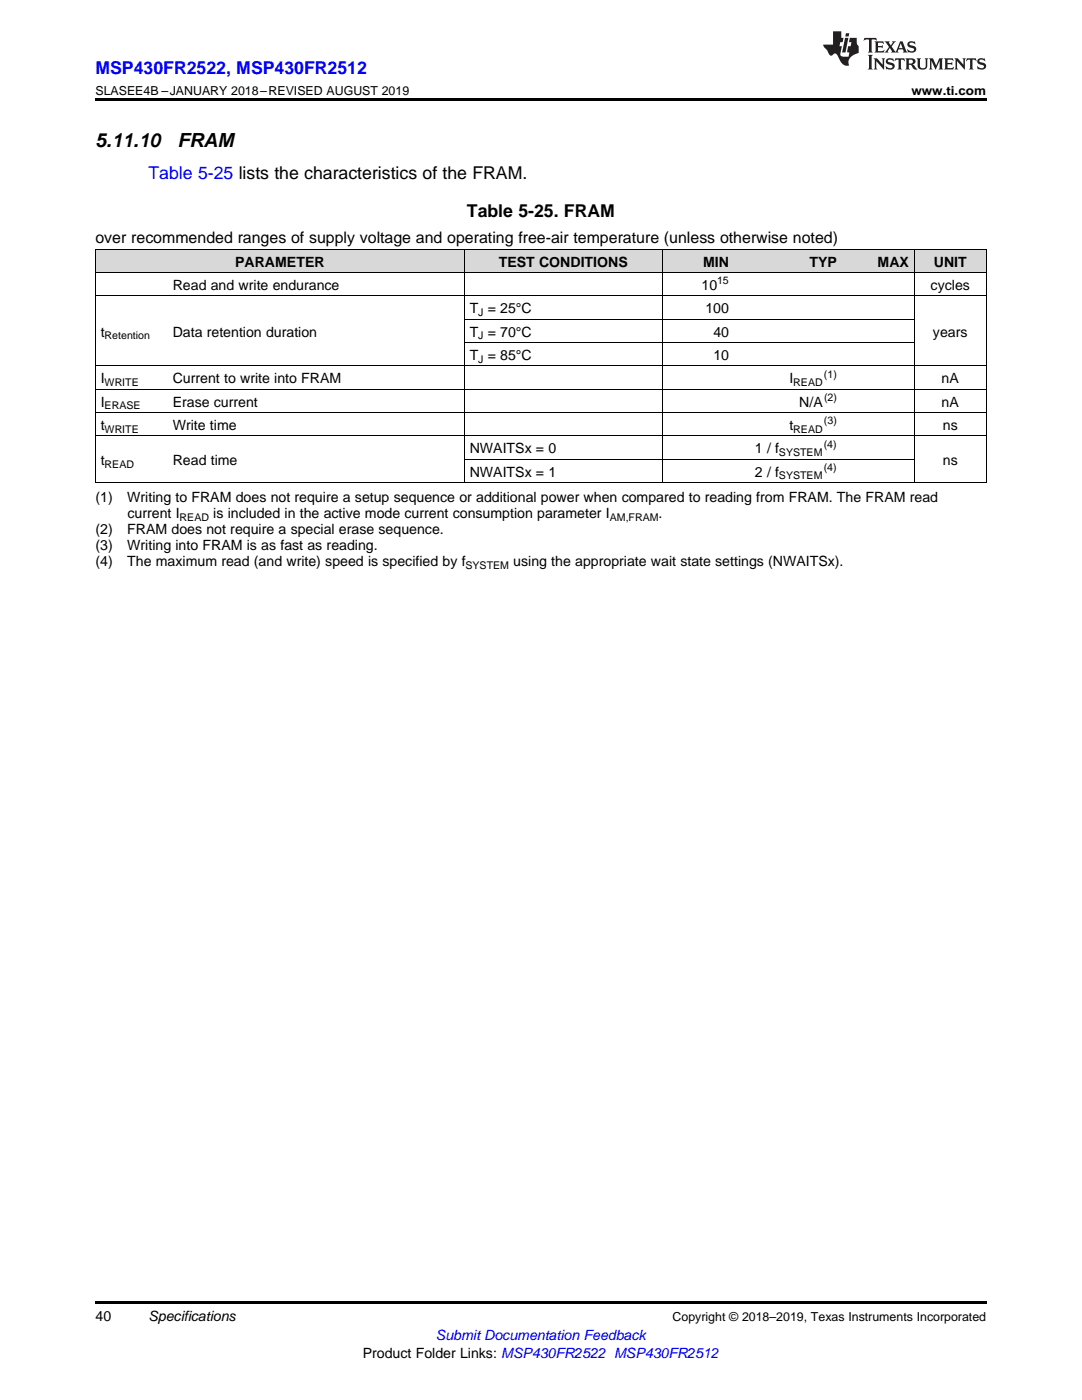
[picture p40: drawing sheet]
<svg xmlns="http://www.w3.org/2000/svg" width="216mm" height="279mm" viewBox="0 0 216 279" stroke-linecap="round" stroke-linejoin="round" font-family="sans-serif">
<defs><g id="words">
<g font-size="3.9">
<text x="19" y="29.3">5.11.10</text>
<text x="35.4" y="29.3">FRAM</text>
</g>
<g font-size="3.5" fill="#00f">
<text x="19" y="14.8">MSP430FR2522, MSP430FR2512</text>
<text x="29.6" y="35.6">Table 5-25 lists the characteristics of the FRAM.</text>
</g>
<text font-size="3.5" x="93.2" y="43.4">Table 5-25. FRAM</text>
<text font-size="3.2" x="19" y="48.5">over recommended ranges of supply voltage and operating free-air temperature (unless otherwise noted)</text>
<g font-size="2.8">
<text x="46.9" y="53.2">PARAMETER</text>
<text x="99.5" y="53.2">TEST CONDITIONS</text>
<text x="140.3" y="53.2">MIN</text>
<text x="161.5" y="53.2">TYP</text>
<text x="175.1" y="53.2">MAX</text>
<text x="186.3" y="53.2">UNIT</text>
<text x="34.5" y="57.9">Read and write endurance</text>
<text x="140" y="57.9">10</text>
<text x="185.7" y="57.9">cycles</text>
<text x="93.7" y="62.5">T = 25°C</text>
<text x="140.8" y="62.5">100</text>
<text x="20.1" y="67.2">t</text>
<text x="34.5" y="67.2">Data retention duration</text>
<text x="93.7" y="67.2">T = 70°C</text>
<text x="93.7" y="71.8">T = 85°C</text>
<text x="142.3" y="67.2">40</text>
<text x="142.3" y="71.8">10</text>
<text x="186.2" y="67.2">years</text>
<text x="20.1" y="76.5">I</text>
<text x="34.5" y="76.5">Current to write into FRAM</text>
<text x="157.5" y="76.5">I</text>
<text x="187.9" y="76.5">nA</text>
<text x="20.1" y="81.1">I</text>
<text x="34.5" y="81.1">Erase current</text>
<text x="159.5" y="81.1">N/A</text>
<text x="187.9" y="81.1">nA</text>
<text x="20.1" y="85.8">t</text>
<text x="34.5" y="85.8">Write time</text>
<text x="157.5" y="85.8">t</text>
<text x="188.1" y="85.8">ns</text>
<text x="20.1" y="92.8">t</text>
<text x="34.5" y="92.8">Read time</text>
<text x="93.7" y="90.5">NWAITSx = 0</text>
<text x="93.7" y="95.1">NWAITSx = 1</text>
<text x="150.6" y="90.5">1 / f</text>
<text x="150.6" y="95.1">2 / f</text>
<text x="188.1" y="92.8">ns</text>
<text x="19" y="100.3">(1)</text>
<text x="25.4" y="100.3">Writing to FRAM does not require a setup sequence or additional power when compared to reading from FRAM. The FRAM read</text>
<text x="19" y="106.6">(2)</text>
<text x="25.4" y="106.6">FRAM does not require a special erase sequence.</text>
<text x="25.4" y="103.4">current I</text>
<text x="42.5" y="103.4">is included in the active mode current consumption parameter I</text>
<text x="131.4" y="103.4">.</text>
<text x="19" y="109.8">(3)</text>
<text x="19" y="113">(4)</text>
<text x="25.4" y="109.8">Writing into FRAM is as fast as reading.</text>
<text x="25.4" y="113">The maximum read (and write) speed is specified by f</text>
<text x="102.4" y="113">using the appropriate wait state settings (NWAITSx).</text>
<text x="19" y="263.6">40</text>
<text x="29.6" y="263.6">Specifications</text>
<text x="72.4" y="270.9">Product Folder Links: MSP430FR2522 MSP430FR2512</text>
</g>
<text font-size="2.8" fill="#00f" x="87" y="267.4">Submit Documentation Feedback</text>
<g font-size="2.5">
<text x="19" y="19">SLASEE4B –JANUARY 2018–REVISED AUGUST 2019</text>
<text x="181.9" y="19">www.ti.com</text>
<text x="134.2" y="263.6">Copyright © 2018–2019, Texas Instruments Incorporated</text>
</g>
<g font-size="2.1">
<text x="143.1" y="56.7">15</text>
<text x="95.4" y="63.1">J</text>
<text x="20.9" y="67.7">Retention</text>
<text x="95.4" y="67.7">J</text>
<text x="20.9" y="77">WRITE</text>
<text x="95.4" y="72.4">J</text>
<text x="158.3" y="77">READ</text>
<text x="164.4" y="75.4">(1)</text>
<text x="20.9" y="81.7">ERASE</text>
<text x="164.4" y="80">(2)</text>
<text x="20.9" y="86.4">WRITE</text>
<text x="158.3" y="86.4">READ</text>
<text x="164.4" y="89.3">(4)</text>
<text x="164.4" y="84.7">(3)</text>
<text x="20.9" y="93.3">READ</text>
<text x="155.4" y="91">SYSTEM</text>
<text x="155.4" y="95.7">SYSTEM</text>
<text x="164.4" y="94">(4)</text>
<text x="35.8" y="104">READ</text>
<text x="121.7" y="104">AM,FRAM</text>
<text x="92.9" y="113.5">SYSTEM</text>
</g>
</g></defs>
<g fill="#d8d8d8">
<path d="M19 49.8h14.4v4.7h-14.4z"/>
<path d="M33.4 49.8h59.3v4.7h-59.3z"/>
<path d="M92.7 49.8h39.5v4.7h-39.5z"/>
<path d="M132.2 49.8h14.3v4.7h-14.3z"/>
<path d="M146.5 49.8h21.6v4.7h-21.6z"/>
<path d="M168.1 49.8h14.4v4.7h-14.4z"/>
<path d="M182.5 49.8h14.3v4.7h-14.3z"/>
</g>
<path d="M19 19.5h177.8v.5h-177.8zM19 259.7h177.8v.5h-177.8z" fill="#000"/>
<g fill="none" stroke="#000" stroke-width=".2">
<path d="M19 59.1h177.8M19 54.4h177.8M19 49.8h177.8M19.1 49.8v46.6M92.6 49.8v46.6M132.1 49.8v46.6M182.4 49.8v46.6M196.8 49.8v46.6M19 77.7h177.8M19 73h177.8M92.7 68.4h89.8M92.7 63.7h89.8"/>
<path d="M19 96.3h177.8M19 87h177.8M19 82.4h177.8M92.7 91.7h89.8"/>
</g>
<g fill="#231f20">
<path d="M172.5 7.6l-.1 .5 .4-.2h.6v.1v2.1l-.2 .4h.9l-.2-.4v-2.1l.1-.1h.5l.5 .2-.2-.5zM174.5 8.3l.2 .3v1.5l-.2 .4h1.8l.2-.6a1.04 1.04 0 0 1-1.3 .2v-.7h.6l.3 .2v-.6l-.3 .2h-.6v-.6l.8-.1 .4 .3-.2-.5zM176.5 8.3l.9 1.1-.9 1.1h.8l-.2-.2 .4-.7 .5 .7-.2 .2h1.5l-.2-.2 .2-.4h.9l.1 .4-.2 .2h1l-.3-.3-.7-1.9h-.5l-.9 2-.8-1 .9-1h-.8l.1 .3-.4 .5-.3-.6 .1-.2zM179.7 8.6l.4 1h-.7zM181.3 8.4a.63 .63 0 0 0-.2 .7 .63 .63 0 0 0 .6 .4l.6 .2 .1 .2a.75 .75 0 0 1-.7 .4 .75 .75 0 0 1-.6-.5l.1 .7 .1-.1a1.11 1.11 0 0 0 1.5-.6 1.13 1.13 0 0 0-1.2-.8l-.1-.4a1.04 1.04 0 0 1 1.2 .2l-.2-.5-.2 .1-.4-.2zM173.2 10.9l.2 .4v2.2l-.2 .4h1l-.3-.4v-2.2l.3-.4zM174.3 11.6l.3 .4v1.5l-.3 .4h.8l-.2-.4v-1.3l1.5 1.7v-1.9l.2-.4h-.7l.2 .4v.9l-1.1-1.3zM177 11.8a.62 .62 0 0 0-.2 .7 .62 .62 0 0 0 .6 .4l.6 .1 .1 .3a.76 .76 0 0 1-.7 .3 .76 .76 0 0 1-.7-.4l.2 .7 .1-.1a1.11 1.11 0 0 0 1.5-.6 1.13 1.13 0 0 0-1.2-.8l-.1-.4a1.04 1.04 0 0 1 1.2 .2l-.2-.6-.2 .1-.5-.1zM178.7 11.6l-.2 .6a.61 .61 0 0 1 .8-.3v1.6l-.2 .4h.9l-.2-.4v-1.6a.63 .63 0 0 1 .7 .3l-.1-.6zM180.6 11.6l.3 .4v1.5l-.3 .4h1l-.2-.2-.1-.8 .6 .2a.76 .76 0 0 0 1.2 .7l-1-1a.58 .58 0 0 0 .6-.5 .58 .58 0 0 0-.5-.6zM181.4 11.9h.1a.45 .45 0 0 1 .5 .1 .45 .45 0 0 1 .1 .5l-.8 .2zM182.9 11.6l.2 .2a2.17 2.17 0 0 0 .3 1.9 .99 .99 0 0 0 1.6-.6v-1.1l.2-.4h-.7l.2 .2a1.92 1.92 0 0 1-.2 1.8 .6 .6 0 0 1-.9-.5v-1.1l.2-.4zM185.4 11.6l.2 .4v1.5l-.2 .4h.7l-.2-.4v-1.4l.8 1.8 .8-1.8v1.4l-.2 .4h.9l-.2-.4v-1.5l.2-.4h-.8l-.6 1.5-.6-1.5zM188.4 11.6l.2 .4v1.5l-.2 .4h1.8l.1-.6a1.04 1.04 0 0 1-1.2 .1v-.6h.5l.4 .2v-.6l-.4 .2h-.5v-.7h.8l.3 .3-.1-.6zM190.5 11.6l.2 .4v1.5l-.2 .4h.7l-.2-.4v-1.3l1.5 1.7v-1.9l.2-.4h-.7l.2 .4v.9l-1.1-1.3zM192.9 11.6l-.1 .6a.61 .61 0 0 1 .7-.3l.1 1.6-.3 .4h1l-.3-.4 .1-1.6a.63 .63 0 0 1 .7 .3l-.1-.6zM195.2 11.8a.62 .62 0 0 0-.2 .7 .62 .62 0 0 0 .6 .4l.6 .1 .1 .3a.76 .76 0 0 1-.7 .3 .76 .76 0 0 1-.6-.4l.1 .7 .1-.1a1.11 1.11 0 0 0 1.6-.6 1.13 1.13 0 0 0-1.3-.8l-.1-.4a1.04 1.04 0 0 1 1.2 .2l-.1-.6-.2 .1-.5-.1z"/>
<path d="M166.2 6.3v2.6h-1.9v.4l.8 .9a.91 .91 0 0 0 1 .8 .56 .56 0 0 1 .5-.3 .56 .56 0 0 1 .5 .3l.4 .8a1.53 1.53 0 0 0 1.9 1.2 1.54 1.54 0 0 1 1-2.1l.9-.3v-1.4a1.52 1.52 0 0 1-.4-1.6h-1.3l-.2 .8h.5l-.2 .8h-.5l-.1 1v.2l.4 .1-.2 .8a1.93 1.93 0 0 1-1.6-.3l.3-1.8h-.5l.2-.8h.4l.2-.8h-.4v-1.3zM168.6 7.6l-.6 2.9h.7l.6-2.9zM168.8 6.6l-.1 .7h.6l.2-.7z"/>
</g>
<use href="#words"/>
</svg>
